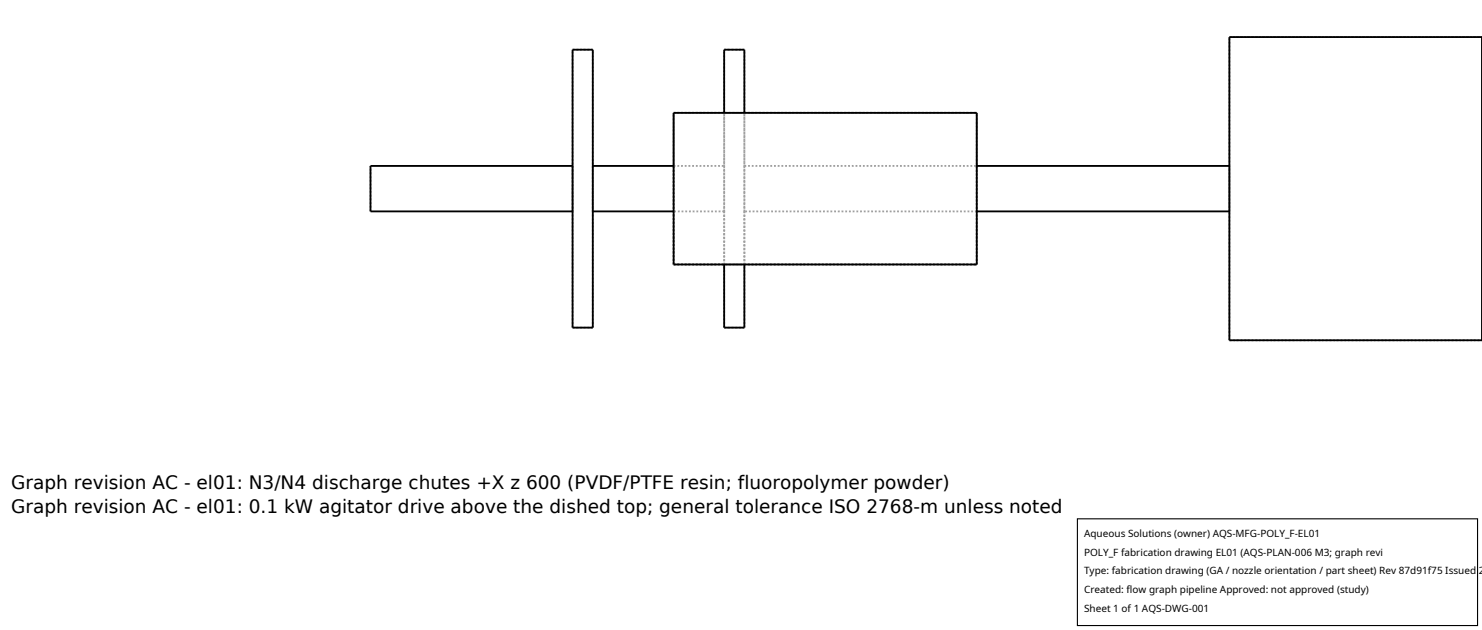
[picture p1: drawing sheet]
<svg xmlns="http://www.w3.org/2000/svg" width="212mm" height="90mm" viewBox="0 0 212 90" stroke-linecap="round" stroke-linejoin="round" font-family="sans-serif">
<defs><g id="words">
<g font-size="2.6">
<text x="1.6" y="69.8">Graph revision AC - el01: N3/N4 discharge chutes +X z 600 (PVDF/PTFE resin; fluoropolymer powder)</text>
<text x="1.6" y="73.3">Graph revision AC - el01: 0.1 kW agitator drive above the dished top; general tolerance ISO 2768-m unless noted</text>
</g>
<g font-size="1.4">
<text x="154.8" y="76.6">Aqueous Solutions (owner) AQS-MFG-POLY_F-EL01</text>
<text x="154.8" y="79.3">POLY_F fabrication drawing EL01 (AQS-PLAN-006 M3; graph revi</text>
<text x="154.8" y="82">Type: fabrication drawing (GA / nozzle orientation / part sheet) Rev 87d91f75 Issued 2</text>
<text x="154.8" y="84.7">Created: flow graph pipeline Approved: not approved (study)</text>
<text x="154.8" y="87.4">Sheet 1 of 1 AQS-DWG-001</text>
</g>
</g></defs>
<g fill="none" stroke="#a0a0a0" stroke-width=".26" stroke-dasharray=".3 .3" stroke-linecap="butt">
<path d="M81.8 7.1h2.9M96.2 16.1h7.2M96.2 16.1h43.3M103.4 7.1h2.9M103.4 16.1v-9M103.4 16.1v7.6M106.3 16.1v-9M106.3 16.1v7.6M106.3 16.1h33.2M106.3 16.1h-2.9M175.6 5.3h36.1M52.9 30.2v-6.5"/>
<path d="M81.8 23.7v6.5M81.8 30.2v-6.5M84.7 23.7v6.5M84.7 30.2v-6.5M96.2 37.8h7.2M96.2 37.8h43.3M96.2 37.8v-21.7M96.2 23.7v-7.6M96.2 23.7h7.2M96.2 37.8v-7.6M96.2 23.7v6.5M103.4 37.8v-21.7"/>
<path d="M103.4 30.2v-6.5M103.4 30.2v7.6M103.4 30.2h-7.2M106.3 30.2v-6.5M106.3 23.7h33.2M106.3 37.8v-21.7M106.3 30.2v7.6M106.3 37.8h33.2M106.3 37.8h-2.9M139.5 30.2h-33.2M139.5 23.7v6.5M139.5 37.8v-7.6"/>
<path d="M139.5 23.7v-7.6M139.5 37.8v-21.7M175.6 23.7v6.5M175.6 30.2v-6.5M81.8 46.8h2.9M81.8 46.8v-39.7M84.7 46.8v-39.7M103.4 46.8v-9M103.4 46.8h2.9M106.3 46.8v-9M175.6 48.6h36.1M175.6 48.6v-43.3"/>
<path d="M211.7 48.6v-43.3"/>
</g>
<path d="M81.8 7.1h2.9v39.7h-2.9zM96.2 16.1h43.3v21.7h-43.3zM103.4 16.1v-9h2.9v9M175.6 5.3h36.1v43.3h-36.1zM81.8 23.7h-28.9v6.5h28.9M84.7 23.7h11.5M84.7 30.2h11.5M103.4 37.8v9h2.9v-9M139.5 23.7h36.1M139.5 30.2h36.1" fill="none" stroke="#000" stroke-width=".26"/>
<path d="M153.9 74.1h57.1v15.2h-57.1z" fill="#fff" stroke="#000" stroke-width=".16"/>
<use href="#words"/>
</svg>
